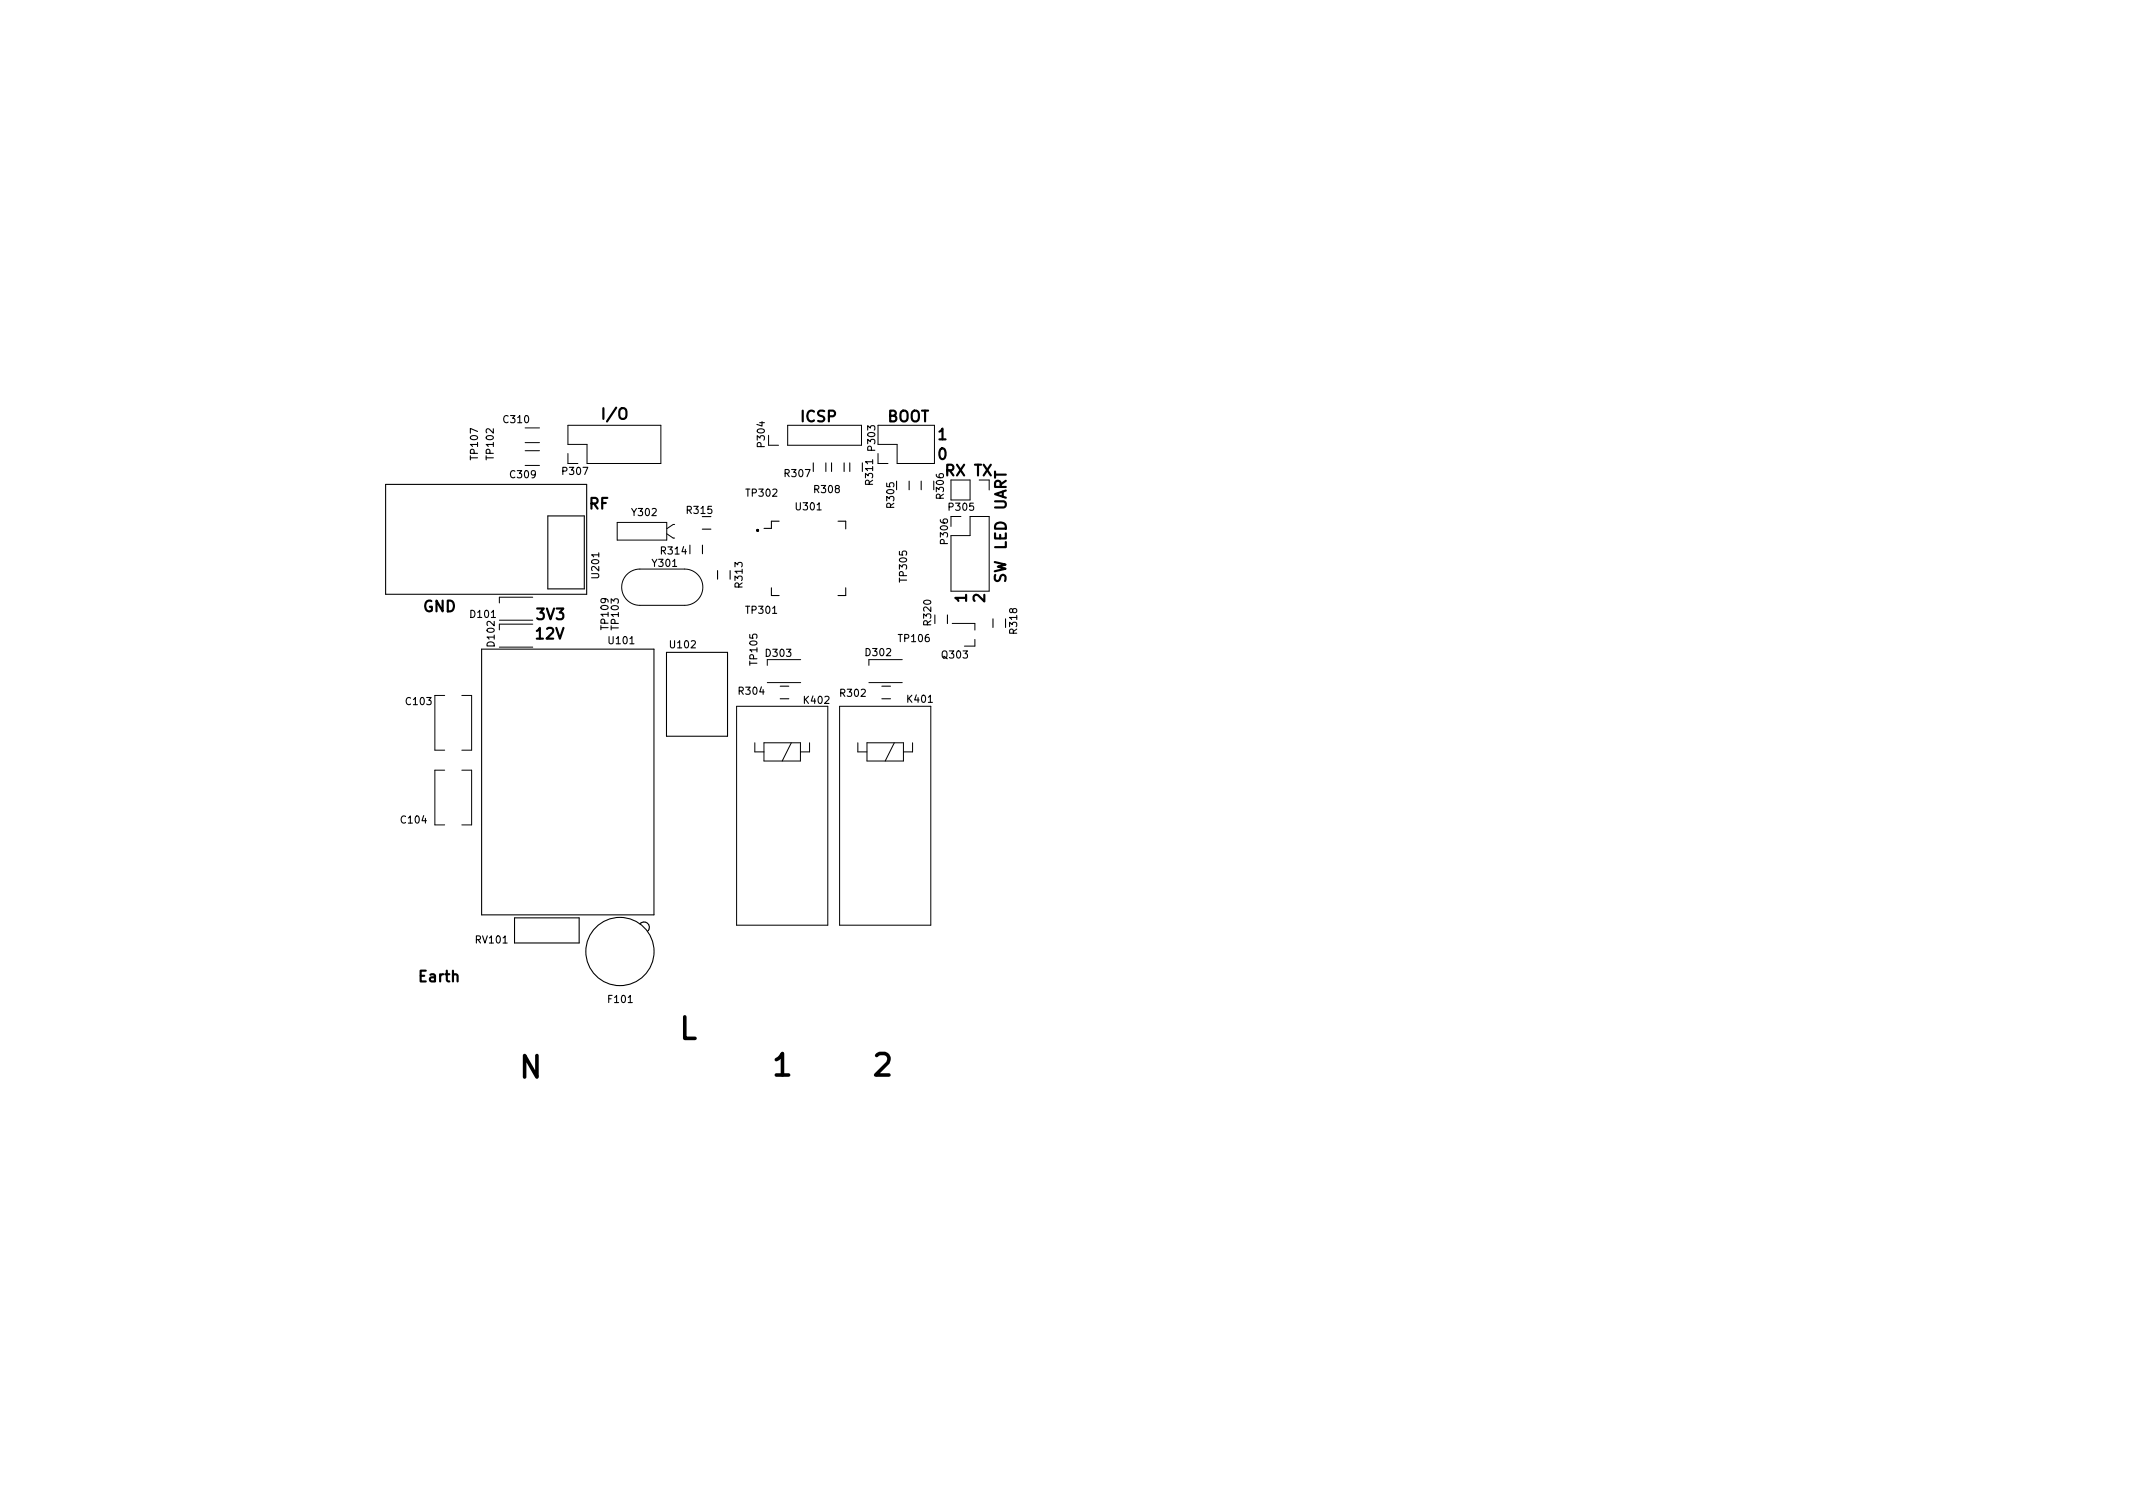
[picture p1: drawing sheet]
<svg xmlns="http://www.w3.org/2000/svg" width="297mm" height="210mm" viewBox="0 0 297 210" stroke-linecap="round" stroke-linejoin="round" font-family="sans-serif">
<defs><g id="words">
<g font-size="4.2">
<text x="75.4" y="146.8" transform="rotate(-180 75.4 146.8)">N</text>
<text x="94.6" y="144.7">L</text>
<text x="107.8" y="149.8">1</text>
<text x="121.8" y="149.8">2</text>
</g>
<g font-size="2.1">
<text x="84.2" y="58.4">I/O</text>
<text x="111.6" y="58.7">ICSP</text>
<text x="123.5" y="58.7">BOOT</text>
<text x="130.7" y="64">0</text>
<text x="130.7" y="61.2">1</text>
<text x="82" y="70.9">RF</text>
<text x="131.8" y="66.3">RX TX</text>
<text x="105.2" y="74">.</text>
<text x="134.6" y="83.8" transform="rotate(-90 134.6 83.8)">1</text>
<text x="137.1" y="83.8" transform="rotate(-90 137.1 83.8)">2</text>
<text x="140.1" y="81.3" transform="rotate(-90 140.1 81.3)">SW LED UART</text>
<text x="58.9" y="85.2">GND</text>
<text x="74.7" y="89">12V</text>
<text x="74.8" y="86.3">3V3</text>
<text x="58.5" y="136.7">Earth</text>
</g>
<g font-size="1.4">
<text x="70.2" y="58.9">C310</text>
<text x="66.6" y="63.9" transform="rotate(-90 66.6 63.9)">TP107</text>
<text x="68.7" y="63.9" transform="rotate(-90 68.7 63.9)">TP102</text>
<text x="106.5" y="62.1" transform="rotate(-90 106.5 62.1)">P304</text>
<text x="121.9" y="62.6" transform="rotate(-90 121.9 62.6)">P303</text>
<text x="71.2" y="66.6">C309</text>
<text x="78.4" y="66.1">P307</text>
<text x="88.1" y="71.8">Y302</text>
<text x="95.7" y="71.5">R315</text>
<text x="104" y="69.1">TP302</text>
<text x="109.4" y="66.4">R307</text>
<text x="110.9" y="71">U301</text>
<text x="113.5" y="68.6">R308</text>
<text x="121.6" y="67.4" transform="rotate(-90 121.6 67.4)">R311</text>
<text x="124.5" y="70.6" transform="rotate(-90 124.5 70.6)">R305</text>
<text x="131.4" y="69.3" transform="rotate(-90 131.4 69.3)">R306</text>
<text x="132.2" y="71.1">P305</text>
<text x="92.1" y="77.2">R314</text>
<text x="132" y="75.6" transform="rotate(-90 132 75.6)">P306</text>
<text x="83.4" y="80.4" transform="rotate(-90 83.4 80.4)">U201</text>
<text x="90.9" y="78.9">Y301</text>
<text x="103.4" y="81.7" transform="rotate(-90 103.4 81.7)">R313</text>
<text x="126.3" y="80.9" transform="rotate(-90 126.3 80.9)">TP305</text>
<text x="65.6" y="86">D101</text>
<text x="68.9" y="89.9" transform="rotate(-90 68.9 89.9)">D102</text>
<text x="84.7" y="87.5" transform="rotate(-90 84.7 87.5)">TP109</text>
<text x="84.9" y="89.7">U101</text>
<text x="86.2" y="87.5" transform="rotate(-90 86.2 87.5)">TP103</text>
<text x="104" y="85.5">TP301</text>
<text x="125.2" y="89.4">TP106</text>
<text x="129.7" y="87" transform="rotate(-90 129.7 87)">R320</text>
<text x="141.6" y="88.1" transform="rotate(-90 141.6 88.1)">R318</text>
<text x="93.4" y="90.3">U102</text>
<text x="105.5" y="92.5" transform="rotate(-90 105.5 92.5)">TP105</text>
<text x="106.7" y="91.4">D303</text>
<text x="120.6" y="91.3">D302</text>
<text x="131.3" y="91.7">Q303</text>
<text x="56.6" y="98.2">C103</text>
<text x="103" y="96.7">R304</text>
<text x="112" y="98">K402</text>
<text x="117.1" y="97">R302</text>
<text x="126.4" y="97.8">K401</text>
<text x="55.9" y="114.7">C104</text>
<text x="66.3" y="131.4">RV101</text>
<text x="84.8" y="139.6">F101</text>
</g>
</g></defs>
<g fill="none" stroke="#000" stroke-width=".15">
<path d="M53.7 67.4h28v15.3h-28zM76.3 71.8h5.1v10.2h-5.1zM96.1 75.9v1.2M97.8 73.7h1.2M97.8 75.9v1.2M99.9 79.4v1.2M101.7 79.4v1.2M108.5 72.6h-1.1v1h-1M113.3 64.5v1.2M115 64.5v1.2M115.8 64.5v1.2M116.7 72.6h1.1v1"/>
<path d="M117.5 64.5v1.2M118.3 64.5v1.2M126.6 67v1.2M128.3 67v1.2M67.1 90.4h24v37h-24zM92.8 90.8h8.5v11.7h-8.5zM107.4 81.8v1.1h1.1M108.7 97.3h1.1M108.7 95.5h1.1M117.8 81.8v1.1h-1.1M122.8 97.3h1.2M122.8 95.5h1.2"/>
<path d="M130.2 85.6v1.2M131.9 85.6v1.2M138.3 86.2v1.2M140 86.2v1.2M71.7 127.8h9v3.5h-9zM89.1 128.6a.74 .74 0 0 1 1.1 0 .74 .74 0 0 1 0 1.1"/>
<circle cx="86.3" cy="132.5" r="4.7"/>
</g>
<g fill="none" stroke="#000" stroke-width=".14">
<path d="M73.1 59.6h2M79.1 59.2h12.9v5.3h-10.3v-2.6h-2.6zM109.7 59.2h10.3v2.8h-10.3zM122.3 59.2h7.8v5.3h-5.2v-2.6h-2.6zM73.1 62.8h2M73.1 64.8h2M73.1 61.6h2M79.1 63.1v1.4h1.4M86 72.7h6.8v2.5h-6.8zM87.3 80a2.53 2.53 0 0 1 1.8-.8h6.3a2.53 2.53 0 0 1 2.5 2.6 2.53 2.53 0 0 1-2.5 2.5h-6.3a2.52 2.52 0 0 1-2.3-1.6 2.52 2.52 0 0 1 .5-2.7zM92.8 74.3l.9 .6h.3M94 73h-.3l-.9 .6"/>
<path d="M107 60.6v1.4h1.4M122.3 63.1v1.4h1.4M132.4 66.8v2.8h2.7v-2.8M133.8 71.9h-1.4v1.4M135.1 71.9h2.7v10.4h-5.4v-7.7h2.7zM137.8 66.8v1.4M61.9 96.8h-1.3v7.7h1.3M64.3 96.8h1.4v7.7h-1.4M69.5 86.4h4.7M69.5 90.1h4.7M74.2 83.2h-4.7v.8M74.2 86.9h-4.7v.8"/>
<path d="M102.6 98.3h12.7v30.5h-12.7zM106.8 95h4.7M111.5 91.8h-4.7v.8M116.9 98.3h12.7v30.5h-12.7zM121 95h4.6M125.6 91.8h-4.6v.8M132.6 86.8h3.2v.9M135.8 89v1h-1.5M61.9 107.2h-1.3v7.7h1.3M64.3 107.2h1.4v7.7h-1.4M105.1 103.4v1.3h1.3M106.4 103.4h5.1v2.6h-5.1z"/>
<path d="M110.2 103.4l-1.3 2.6M112.7 103.4v1.3h-1.2M119.5 103.4v1.3h1.2M120.7 103.4h5.1v2.6h-5.1zM124.5 103.4l-1.2 2.6M127.1 103.4v1.3h-1.3"/>
</g>
<use href="#words"/>
</svg>
